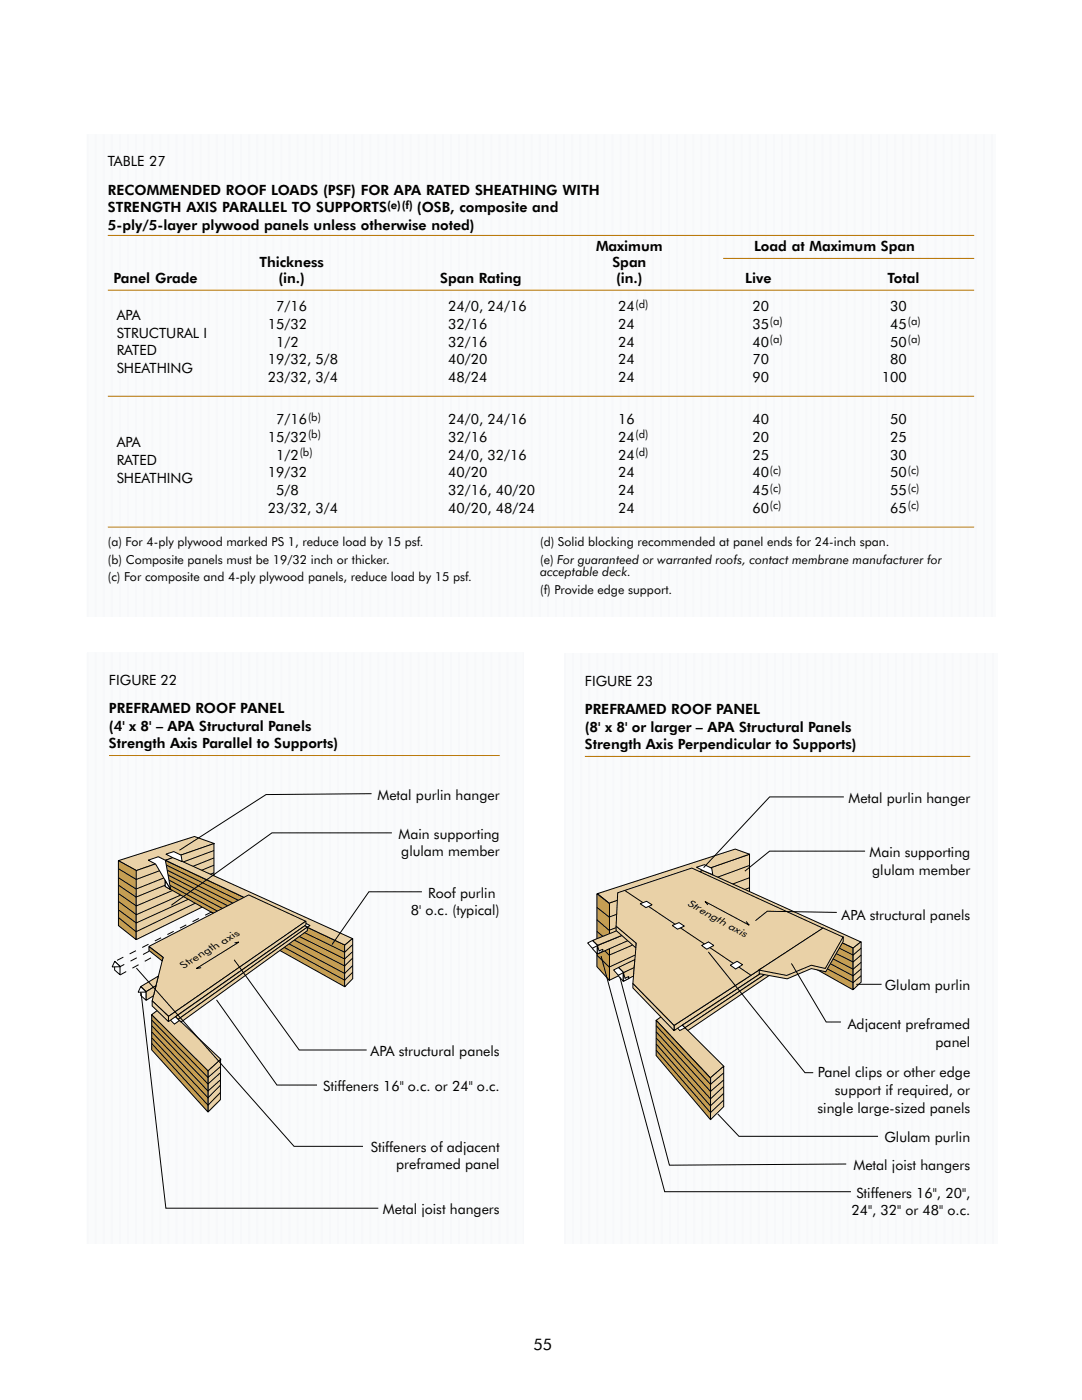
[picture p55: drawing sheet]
<svg xmlns="http://www.w3.org/2000/svg" width="216mm" height="279mm" viewBox="0 0 216 279" stroke-linecap="round" stroke-linejoin="round" font-family="sans-serif">
<defs><g id="words">
<text font-size="3.2" x="106.4" y="269.5">55</text>
<g font-size="2.8">
<text x="21.5" y="33.2">TABLE 27</text>
<text x="21.5" y="38.8">RECOMMENDED ROOF LOADS (PSF) FOR APA RATED SHEATHING WITH</text>
<text x="21.5" y="42.4">STRENGTH AXIS PARALLEL TO SUPPORTS</text>
<text x="21.5" y="45.9">5-ply/5-layer plywood panels unless otherwise noted)</text>
<text x="83.2" y="42.4">(OSB, composite and</text>
<text x="51.8" y="53.3">Thickness</text>
<text x="118.9" y="50.1">Maximum</text>
<text x="122.2" y="53.3">Span</text>
<text x="150.5" y="50.1">Load at Maximum Span</text>
<text x="22.6" y="56.5">Panel Grade</text>
<text x="55.6" y="56.5">(in.)</text>
<text x="87.8" y="56.5">Span Rating</text>
<text x="122.9" y="56.5">(in.)</text>
<text x="148.7" y="56.5">Live</text>
<text x="177.1" y="56.5">Total</text>
<text x="23.3" y="63.9">APA</text>
<text x="53.5" y="65.6">15/32</text>
<text x="55.1" y="62.1">7/16</text>
<text x="89.4" y="62.1">24/0, 24/16</text>
<text x="89.5" y="65.6">32/16</text>
<text x="123.3" y="62.1">24</text>
<text x="123.3" y="65.6">24</text>
<text x="150.1" y="62.1">20</text>
<text x="150.1" y="65.6">35</text>
<text x="177.6" y="62.1">30</text>
<text x="177.6" y="65.6">45</text>
<text x="23.3" y="67.4">STRUCTURAL I</text>
<text x="23.3" y="70.9">RATED</text>
<text x="55.1" y="69.2">1/2</text>
<text x="89.5" y="69.2">32/16</text>
<text x="123.3" y="69.2">24</text>
<text x="150.1" y="69.2">40</text>
<text x="177.6" y="69.2">50</text>
<text x="23.3" y="74.5">SHEATHING</text>
<text x="53.5" y="72.7">19/32, 5/8</text>
<text x="53.5" y="76.2">23/32, 3/4</text>
<text x="89.5" y="72.7">40/20</text>
<text x="89.5" y="76.2">48/24</text>
<text x="123.3" y="72.7">24</text>
<text x="123.3" y="76.2">24</text>
<text x="150.1" y="72.7">70</text>
<text x="150.1" y="76.2">90</text>
<text x="176" y="76.2">100</text>
<text x="177.6" y="72.7">80</text>
<text x="23.3" y="89.3">APA</text>
<text x="53.5" y="88.2">15/32</text>
<text x="55.1" y="84.7">7/16</text>
<text x="89.4" y="84.7">24/0, 24/16</text>
<text x="89.4" y="88.2">32/16</text>
<text x="123.3" y="88.2">24</text>
<text x="123.3" y="84.7">16</text>
<text x="150.1" y="88.2">20</text>
<text x="150.1" y="84.7">40</text>
<text x="177.6" y="88.2">25</text>
<text x="177.6" y="84.7">50</text>
<text x="23.3" y="92.8">RATED</text>
<text x="53.5" y="95.3">19/32</text>
<text x="55.1" y="91.7">1/2</text>
<text x="89.4" y="91.7">24/0, 32/16</text>
<text x="89.5" y="95.3">40/20</text>
<text x="123.3" y="95.3">24</text>
<text x="123.3" y="91.7">24</text>
<text x="150.1" y="91.7">25</text>
<text x="150.1" y="95.3">40</text>
<text x="177.6" y="91.7">30</text>
<text x="177.6" y="95.3">50</text>
<text x="23.3" y="96.3">SHEATHING</text>
<text x="55.1" y="98.8">5/8</text>
<text x="89.5" y="98.8">32/16, 40/20</text>
<text x="123.3" y="98.8">24</text>
<text x="150.1" y="98.8">45</text>
<text x="177.6" y="98.8">55</text>
<text x="53.5" y="102.3">23/32, 3/4</text>
<text x="89.5" y="102.3">40/20, 48/24</text>
<text x="123.3" y="102.3">24</text>
<text x="150.1" y="102.3">60</text>
<text x="177.6" y="102.3">65</text>
<text x="21.7" y="136.7">FIGURE 22</text>
<text x="116.7" y="136.8">FIGURE 23</text>
<text x="21.7" y="142.3">PREFRAMED ROOF PANEL</text>
<text x="116.7" y="142.5">PREFRAMED ROOF PANEL</text>
<text x="21.7" y="145.8">(4' x 8'</text>
<text x="21.7" y="149.4">Strength Axis Parallel to Supports)</text>
<text x="31.1" y="145.8">–</text>
<text x="33.4" y="145.8">APA Structural Panels</text>
<text x="116.7" y="146">(8' x 8' or larger – APA Structural Panels</text>
<text x="116.7" y="149.5">Strength Axis Perpendicular to Supports)</text>
<text x="75.3" y="159.6">Metal purlin hanger</text>
<text x="169.3" y="160.2">Metal purlin hanger</text>
<text x="79.5" y="167.4">Main supporting</text>
<text x="80.1" y="170.9">glulam member</text>
<text x="173.5" y="171.1">Main supporting</text>
<text x="85.4" y="179.2">Roof purlin</text>
<text x="174" y="174.6">glulam member</text>
<text x="82" y="182.7">8' o.c. (typical)</text>
<text x="167.9" y="183.6">APA structural panels</text>
<text x="176.6" y="197.5">Glulam purlin</text>
<text x="169.2" y="205.4">Adjacent preframed</text>
<text x="186.7" y="208.9">panel</text>
<text x="73.9" y="210.7">APA structural panels</text>
<text x="163.2" y="215">Panel clips or other edge</text>
<text x="64.5" y="217.7">Stiffeners 16&quot; o.c. or 24&quot; o.c.</text>
<text x="166.6" y="218.5">support if required, or</text>
<text x="163.1" y="222.1">single large-sized panels</text>
<text x="176.5" y="228">Glulam purlin</text>
<text x="74" y="229.8">Stiffeners of adjacent</text>
<text x="79" y="233.4">preframed panel</text>
<text x="170.3" y="233.5">Metal joist hangers</text>
<text x="170.9" y="239">Stiffeners 16&quot;, 20&quot;,</text>
<text x="76.4" y="242.2">Metal joist hangers</text>
<text x="169.9" y="242.5">24&quot;, 32&quot; or 48&quot; o.c.</text>
</g>
<g font-size="2.5">
<text x="21.5" y="108.9">(a) For 4-ply plywood marked PS 1, reduce load by 15 psf.</text>
<text x="21.5" y="112.5">(b) Composite panels must be 19/32 inch or thicker.</text>
<text x="107.8" y="108.9">(d) Solid blocking recommended at panel ends for 24-inch span.</text>
<text x="107.8" y="112.5">(e)</text>
<text x="111.2" y="112.5">For guaranteed or warranted roofs, contact membrane manufacturer for</text>
<text x="21.5" y="116">(c) For composite and 4-ply plywood panels, reduce load by 15 psf.</text>
<text x="107.8" y="114.9">acceptable deck.</text>
<text x="107.8" y="118.5">(f) Provide edge support.</text>
</g>
<g font-size="2.3">
<text x="77.2" y="41.6">(e)(f)</text>
<text x="126.8" y="61.4">(d)</text>
<text x="153.6" y="64.9">(a)</text>
<text x="181.1" y="64.9">(a)</text>
<text x="153.6" y="68.5">(a)</text>
<text x="181.1" y="68.5">(a)</text>
<text x="61.5" y="84">(b)</text>
<text x="61.5" y="87.5">(b)</text>
<text x="126.8" y="87.5">(d)</text>
<text x="59.8" y="91">(b)</text>
<text x="126.8" y="91">(d)</text>
<text x="153.6" y="94.6">(c)</text>
<text x="181.1" y="94.6">(c)</text>
<text x="153.6" y="98.1">(c)</text>
<text x="153.6" y="101.6">(c)</text>
<text x="181.1" y="98.1">(c)</text>
<text x="181.1" y="101.6">(c)</text>
</g>
<g font-size="2">
<text x="137" y="180.6" transform="rotate(29 137 180.6)">Strength axis</text>
<text x="36.6" y="193.3" transform="rotate(-31 36.6 193.3)">Strength axis</text>
</g>
</g></defs>
<path d="M17.5 26.8h181.2v96.4h-181.2z" fill="#fafbfc"/>
<g fill="none" stroke="#f7f8fa" stroke-width=".35">
<path d="M17.5 26.8v96.4M19.1 26.8v96.4M20.7 26.8v96.4M22.3 26.8v96.4M23.9 26.8v96.4M25.5 26.8v96.4M27.2 26.8v96.4M28.8 26.8v96.4M30.4 26.8v96.4M32 26.8v96.4M33.6 26.8v96.4M35.2 26.8v96.4"/>
<path d="M36.8 26.8v96.4M38.4 26.8v96.4M40 26.8v96.4M41.7 26.8v96.4M43.3 26.8v96.4M44.9 26.8v96.4M46.5 26.8v96.4M48.1 26.8v96.4M49.7 26.8v96.4M51.3 26.8v96.4M52.9 26.8v96.4M54.5 26.8v96.4"/>
<path d="M56.2 26.8v96.4M57.8 26.8v96.4M59.4 26.8v96.4M61 26.8v96.4M62.6 26.8v96.4M64.2 26.8v96.4M65.8 26.8v96.4M67.4 26.8v96.4M69 26.8v96.4M70.7 26.8v96.4M72.3 26.8v96.4M73.9 26.8v96.4"/>
<path d="M75.5 26.8v96.4M77.1 26.8v96.4M78.7 26.8v96.4M80.3 26.8v96.4M81.9 26.8v96.4M83.5 26.8v96.4M85.2 26.8v96.4M86.8 26.8v96.4M88.4 26.8v96.4M90 26.8v96.4M91.6 26.8v96.4M93.2 26.8v96.4"/>
<path d="M94.8 26.8v96.4M96.4 26.8v96.4M98.1 26.8v96.4M99.7 26.8v96.4M101.3 26.8v96.4M102.9 26.8v96.4M104.5 26.8v96.4M106.1 26.8v96.4M107.7 26.8v96.4M109.3 26.8v96.4M110.9 26.8v96.4M112.6 26.8v96.4"/>
<path d="M114.2 26.8v96.4M115.8 26.8v96.4M117.4 26.8v96.4M119 26.8v96.4M120.6 26.8v96.4M122.2 26.8v96.4M123.8 26.8v96.4M125.4 26.8v96.4M127.1 26.8v96.4M128.7 26.8v96.4M130.3 26.8v96.4M131.9 26.8v96.4"/>
<path d="M133.5 26.8v96.4M135.1 26.8v96.4M136.7 26.8v96.4M138.3 26.8v96.4M139.9 26.8v96.4M141.6 26.8v96.4M143.2 26.8v96.4M144.8 26.8v96.4M146.4 26.8v96.4M148 26.8v96.4M149.6 26.8v96.4M151.2 26.8v96.4"/>
<path d="M152.8 26.8v96.4M154.4 26.8v96.4M156.1 26.8v96.4M157.7 26.8v96.4M159.3 26.8v96.4M160.9 26.8v96.4M162.5 26.8v96.4M164.1 26.8v96.4M165.7 26.8v96.4M167.3 26.8v96.4M168.9 26.8v96.4M170.6 26.8v96.4"/>
<path d="M172.2 26.8v96.4M173.8 26.8v96.4M175.4 26.8v96.4M177 26.8v96.4M178.6 26.8v96.4M180.2 26.8v96.4M181.8 26.8v96.4M183.4 26.8v96.4M185.1 26.8v96.4M186.7 26.8v96.4M188.3 26.8v96.4M189.9 26.8v96.4"/>
<path d="M191.5 26.8v96.4M193.1 26.8v96.4M194.7 26.8v96.4M196.3 26.8v96.4M197.9 26.8v96.4"/>
</g>
<path d="M17.5 130.2h87v118h-87z" fill="#fafbfc"/>
<g fill="none" stroke="#f7f8fa" stroke-width=".35">
<path d="M17.5 130.2v118M19.1 130.2v118M20.7 130.2v118M22.3 130.2v118M23.9 130.2v118M25.5 130.2v118M27.2 130.2v118M28.8 130.2v118M30.4 130.2v118M32 130.2v118M33.6 130.2v118M35.2 130.2v118"/>
<path d="M36.8 130.2v118M38.4 130.2v118M40 130.2v118M41.7 130.2v118M43.3 130.2v118M44.9 130.2v118M46.5 130.2v118M48.1 130.2v118M49.7 130.2v118M51.3 130.2v118M52.9 130.2v118M54.5 130.2v118"/>
<path d="M56.2 130.2v118M57.8 130.2v118M59.4 130.2v118M61 130.2v118M62.6 130.2v118M64.2 130.2v118M65.8 130.2v118M67.4 130.2v118M69 130.2v118M70.7 130.2v118M72.3 130.2v118M73.9 130.2v118"/>
<path d="M75.5 130.2v118M77.1 130.2v118M78.7 130.2v118M80.3 130.2v118M81.9 130.2v118M83.5 130.2v118M85.2 130.2v118M86.8 130.2v118M88.4 130.2v118M90 130.2v118M91.6 130.2v118M93.2 130.2v118"/>
<path d="M94.8 130.2v118M96.4 130.2v118M98.1 130.2v118M99.7 130.2v118M101.3 130.2v118M102.9 130.2v118"/>
</g>
<path d="M21.5 47h172.9M21.5 57.9h172.9M144.3 51.6h50.1M21.5 79.1h172.9M21.5 105.2h172.9" fill="none" stroke="#b87300" stroke-width=".2"/>
<path d="M112.7 130.3h86.3v117.9h-86.3z" fill="#fafbfc"/>
<g fill="none" stroke="#f7f8fa" stroke-width=".35">
<path d="M112.7 130.3v117.9M114.3 130.3v117.9M116 130.3v117.9M117.6 130.3v117.9M119.2 130.3v117.9M120.8 130.3v117.9M122.4 130.3v117.9M124 130.3v117.9M125.6 130.3v117.9M127.2 130.3v117.9M128.8 130.3v117.9M130.5 130.3v117.9"/>
<path d="M132.1 130.3v117.9M133.7 130.3v117.9M135.3 130.3v117.9M136.9 130.3v117.9M138.5 130.3v117.9M140.1 130.3v117.9M141.7 130.3v117.9M143.4 130.3v117.9M145 130.3v117.9M146.6 130.3v117.9M148.2 130.3v117.9M149.8 130.3v117.9"/>
<path d="M151.4 130.3v117.9M153 130.3v117.9M154.6 130.3v117.9M156.2 130.3v117.9M157.9 130.3v117.9M159.5 130.3v117.9M161.1 130.3v117.9M162.7 130.3v117.9M164.3 130.3v117.9M165.9 130.3v117.9M167.5 130.3v117.9M169.1 130.3v117.9"/>
<path d="M170.7 130.3v117.9M172.4 130.3v117.9M174 130.3v117.9M175.6 130.3v117.9M177.2 130.3v117.9M178.8 130.3v117.9M180.4 130.3v117.9M182 130.3v117.9M183.6 130.3v117.9M185.2 130.3v117.9M186.9 130.3v117.9M188.5 130.3v117.9"/>
<path d="M190.1 130.3v117.9M191.7 130.3v117.9M193.3 130.3v117.9M194.9 130.3v117.9M196.5 130.3v117.9M198.1 130.3v117.9"/>
</g>
<path d="M121.5 180.2l28.1-9.7v11.5l-28.1 13.7z" fill="#e9d1a7" stroke="#000" stroke-width=".2"/>
<path d="M149.6 177.2l-28 10.8M149.6 175.2l-28.1 10.5M149.6 172.7l-28 10.3" fill="none" stroke="#000" stroke-width=".2"/>
<path d="M119.2 178.3l27.5-8.8 2.9 1-28 9.7z" fill="#e9d1a7" stroke="#000" stroke-width=".2"/>
<path d="M119.1 178.3l2.5 2v15.4l-2.5-2.8z" fill="#c59e53" stroke="#000" stroke-width=".2"/>
<path d="M130.9 203.6l2.5-1.7 11 10.9-2.6 2.3z" fill="#e9d1a7" stroke="#000" stroke-width=".2"/>
<path d="M130.9 203.6l10.9 11.6v8.3l-10.9-12.9z" fill="#c59e53" stroke="#000" stroke-width=".2"/>
<path d="M141.8 215.1l2.6-2.3v8.1l-2.6 2.6z" fill="#e9d1a7" stroke="#000" stroke-width=".2"/>
<path d="M130.9 205.9l10.9 11.9 2.6-2.3M131 208.4l10.8 12.3 2.6-2.5" fill="none" stroke="#000" stroke-width=".2"/>
<path d="M138.7 174.3l1.6-.6 31.5 14.3-1.5 1.2z" fill="#e9d1a7" stroke="#000" stroke-width=".2"/>
<path d="M138.6 174.3l31.6 14.9v8.3l-31.6-17.7z" fill="#c59e53" stroke="#000" stroke-width=".2"/>
<path d="M170.2 189.2l1.6-1.3v8.1l-1.6 1.5z" fill="#e9d1a7" stroke="#000" stroke-width=".2"/>
<path d="M158.8 190l11.4 6.1 1.6-1.4M160.3 189.5l9.9 5.2 1.6-1.3M160.8 188.6l9.4 4.8 1.6-1.4M161.2 186.1l9 4.5 1.6-1.4M161.2 187.5l9 4.5 1.6-1.4" fill="none" stroke="#000" stroke-width=".2"/>
<g fill="#fff" stroke="#000" stroke-width=".2">
<path d="M139 173.1l1.6-.5 1.4 .7 .2 1.3z"/>
<path d="M163.4 186l.5-.3 1.1 .5-.5 .3z"/>
<path d="M134.7 204.6l1-.5 1 1-1.1 .6z"/>
</g>
<path d="M134.5 204.6l29.8-19.4v.8l-29.8 19.7z" fill="#e9d1a7" stroke="#000" stroke-width=".2"/>
<path d="M123.5 193.1l.9 .9v1.8l-.9-1z" fill="#fff" stroke="#000" stroke-width=".2"/>
<g fill="#e9d1a7" stroke="#000" stroke-width=".2">
<path d="M124.4 194.1l2.2-1.4-.2 2.1-2 1z"/>
<path d="M136.2 204.6l27.7-18.4 .6 .3-27.8 18.6z"/>
<path d="M136.7 205.1l27.8-18.6v.7l-27.2 18.5z"/>
<path d="M126.3 196.3l8.2 8.3v1.1l-8.2-8.5z"/>
<path d="M123.4 193.1l3.3-1.6-.2 1.6-2.1 1z"/>
</g>
<path d="M118.3 187.9l.9 .9v1.6l-.9-1z" fill="#fff" stroke="#000" stroke-width=".2"/>
<path d="M119.1 185.9l2.5 2.1M119.1 188.2l2.5 2.4" fill="none" stroke="#000" stroke-width=".2"/>
<g fill="#e9d1a7" stroke="#000" stroke-width=".2">
<path d="M119.2 188.7l5.3-2.2 1 1.1-6.3 2.8z"/>
<path d="M118.2 187.7l5.3-2.1 .9 .9-5.2 2.2z"/>
<path d="M122.9 184.8l4 3.3v1.1l-4-3.5z"/>
<path d="M123.3 178.2l14.7-5 26.2 12-29.7 19.4-8.2-8.3 .7-8.1-4.1-3.4z"/>
</g>
<path d="M124.7 177.7l25.1 16.9M141.3 180.6l-.6-.7 8.8 4.7-.6-.7" fill="none" stroke="#000" stroke-width=".2"/>
<g fill="#fff" stroke="#000" stroke-width=".2">
<path d="M145.7 192.6l1.4-.8 1.1 .7-1.4 .9z"/>
<path d="M140 188.7l1.4-.7 1 .7-1.4 .7z"/>
<path d="M134.1 184.7l1.4-.6 1.1 .7-1.4 .6z"/>
<path d="M127.7 180.4l1.3-.5 1.1 .7-1.2 .5z"/>
</g>
<g fill="#e9d1a7" stroke="#000" stroke-width=".2">
<path d="M151.5 193.5l4-1.8 6.9-4.2 5.9-.5v.9l-3.5 6-2.9-.6-4.8 2-5.6-1z"/>
<path d="M151.4 193.6l12.8-8.4 4 1.8-3.5 6.3-2.8-.7-4.9 2.1z"/>
</g>
<path d="M119.1 183.6l2.4 2.1M119.1 181.1l2.5 1.9M126.2 188.6l-4.6 2M126.7 190.6l-5.1 2.4-2.5-2.3M130.9 204.7l10.9 11.7 2.6-2.3M130.9 209.6l10.9 12.4 2.6-2.4M131 207.2l10.8 12.1 2.6-2.5" fill="none" stroke="#000" stroke-width=".2"/>
<g fill="#fff" stroke="#000" stroke-width=".2">
<path d="M122.4 193.6l1-.5 1 1-1 .5z"/>
<path d="M124.4 194l.3 1.3 .8-.4v.4l-1.1 .5z"/>
<path d="M119.2 188.6l.3 1.2 .8-.4v.4l-1.1 .6z"/>
<path d="M117.3 188.2l.9-.5 1.1 1-1.1 .6z"/>
</g>
<path d="M168.4 159h-14.8l-13.2 14.2M172.6 169.9h-19l-5 4M119.9 190.8l12.7 47h37.2M123.7 195l9.9 37.5 35.3-.2M141.3 190l19.3 24.1h1.7M157.9 192.3l7 11.7h2.9M167 182.1l-13.9-.2-2.4 1.8M170.9 196.4h5M143.2 222.3l4.3 4.5h27.7" fill="none" stroke="#000" stroke-width=".2"/>
<path d="M116.7 151h76.9" fill="none" stroke="#b87300" stroke-width=".2"/>
<path d="M23.6 171.8l15.2-4.9 4 1.5-15.6 5.4z" fill="#e9d1a7" stroke="#000" stroke-width=".2"/>
<path d="M23.6 171.8l3.6 2v13.7l-3.6-2.8z" fill="#c59e53" stroke="#000" stroke-width=".2"/>
<path d="M27.2 173.8l15.5-5.5v11.6l-15.5 7.6z" fill="#e9d1a7" stroke="#000" stroke-width=".2"/>
<path d="M23.7 179.9l3.5 2.6M23.7 175.2l3.4 2.2M23.7 173.4l3.5 2.1M23.7 176.7l3.5 2.4M42.6 175.7l-15.4 6.9M42.7 169.7l-15.5 5.8M42.7 172.7l-15.5 6.3M42.7 174.2l-15.5 6.6-3.5-2.4M42.7 171.2l-15.5 6.2M42.8 177.1l-15.6 7.1-3.5-2.6M43.1 178.2l-15.9 7.7M23.7 183.2l3.5 2.8" fill="none" stroke="#000" stroke-width=".2"/>
<path d="M41.5 213.7l2.5-2.3v8.1l-2.5 2.4z" fill="#e9d1a7" stroke="#000" stroke-width=".2"/>
<path d="M30.3 202.5l11.2 11.1v8.3l-11.2-12.4z" fill="#c59e53" stroke="#000" stroke-width=".2"/>
<path d="M30.3 202.5l2.4-1.8 11.3 10.7-2.5 2.3z" fill="#e9d1a7" stroke="#000" stroke-width=".2"/>
<path d="M30.3 207.1l11.2 12 2.5-2.5" fill="none" stroke="#000" stroke-width=".2"/>
<path d="M33 171.7l35.8 16.9v8.3l-35.8-20z" fill="#c59e53" stroke="#000" stroke-width=".2"/>
<g fill="#e9d1a7" stroke="#000" stroke-width=".2">
<path d="M33 171.7l1.6-.6 35.8 16.2-1.6 1.3z"/>
<path d="M68.8 188.7l1.6-1.4v8l-1.6 1.7z"/>
</g>
<path d="M32.5 174.1l36.3 18.7 1.6-1.6M32.8 172.4l36 17.6 1.6-1.5M33 176.2l35.8 19.4 1.6-1.6M33 175.3l35.8 19 1.6-1.6M47 180.6l21.8 10.8 1.6-1.5" fill="none" stroke="#000" stroke-width=".2"/>
<path d="M23 191.9l19.2-9.9 1.1 .7-19.3 10.2z" fill="none" stroke="#000" stroke-width=".2" stroke-dasharray="1.4 1.4" stroke-linecap="butt"/>
<path d="M33.1 170.5l1.6-.5 1.4 .7 .3 1.2z" fill="#fff" stroke="#000" stroke-width=".2"/>
<path d="M29.7 188.9l19.9-10.3 11.4 5.3-27.4 18.9-3.2-3 2.1-8.7z" fill="#e9d1a7" stroke="#000" stroke-width=".2"/>
<path d="M34.7 202.6l1.1 1-1 .8-.8-.9z" fill="#fff" stroke="#000" stroke-width=".2"/>
<path d="M29.7 188.9l2.9 2.2-.2 .7-2.7-2.1z" fill="#c59e53" stroke="#000" stroke-width=".2"/>
<path d="M60.2 184.6l.6-.4 1.1 .5-.6 .3z" fill="#fff" stroke="#000" stroke-width=".2"/>
<path d="M33.6 202.9l27.4-19.1v.8l-27.4 19.3z" fill="#e9d1a7" stroke="#000" stroke-width=".2"/>
<path d="M22.9 191.8l1 1.1v1.6l-1-.9z" fill="none" stroke="#000" stroke-width=".2"/>
<path d="M23.9 194.6l7.1-3.9" fill="none" stroke="#000" stroke-width=".2" stroke-dasharray="1.4 1.4" stroke-linecap="butt"/>
<path d="M28.1 196.9l3.5-2.1-.5 1.9-2 1.2z" fill="#e9d1a7" stroke="#000" stroke-width=".2"/>
<g fill="#fff" stroke="#000" stroke-width=".2">
<path d="M28.1 196.9l1.1 1v1.7l-1.1-.9z"/>
<path d="M28.1 196.9l1.1 1.1h-1.6z"/>
</g>
<path d="M29.2 197.9l1.9-1.2-.5 2-1.4 .9z" fill="#e9d1a7" stroke="#000" stroke-width=".2"/>
<path d="M22.9 191.9l1.1 1-1.6 .1z" fill="#fff" stroke="#000" stroke-width=".2"/>
<path d="M46.8 188.2l.9-.2-8.5 5.3 .9-.2" fill="none" stroke="#000" stroke-width=".2"/>
<path d="M29.6 171.7l2-.7 1.4 .7 1.1 5.9-3.1-5.2z" fill-rule="evenodd" fill="#fff" stroke="#000" stroke-width=".2"/>
<g fill="#e9d1a7" stroke="#000" stroke-width=".2">
<path d="M35 202.9l25.8-18.1 .6 .2-25.8 18.4z"/>
<path d="M35.5 203.4l25.8-18.4v.7l-25.1 18.2z"/>
<path d="M30.4 199.7l3.2 3.1v1.1l-3.2-3.1z"/>
</g>
<path d="M33.4 173.7l13 6.5M30.3 203.6l11.2 11.4 2.5-2.1M30.3 205.9l11.2 11.8 2.5-2.2M30.3 208.2l11.2 12.4 2.4-2.5M30.3 204.7l11.2 11.6 2.5-2.2" fill="none" stroke="#000" stroke-width=".2"/>
<path d="M33 175.8l1.1 1.8-1.1-.7z" fill="#fff" stroke="#000" stroke-width=".2"/>
<path d="M74.1 158.4l-21 .2-17.3 11.1M78.2 166.2h-23.9l-20.1 14.5M84.2 178h-10.6l-7.3 10.5M27.2 193.2l31.5 35.6h13.7M28.2 198.1l4.9 43h42.4M43.2 199.6l12.1 16.9h8M46.7 191.6l13 17.9h13.5" fill="none" stroke="#000" stroke-width=".2"/>
<path d="M21.7 150.8h78" fill="none" stroke="#b87300" stroke-width=".2"/>
<use href="#words"/>
</svg>
